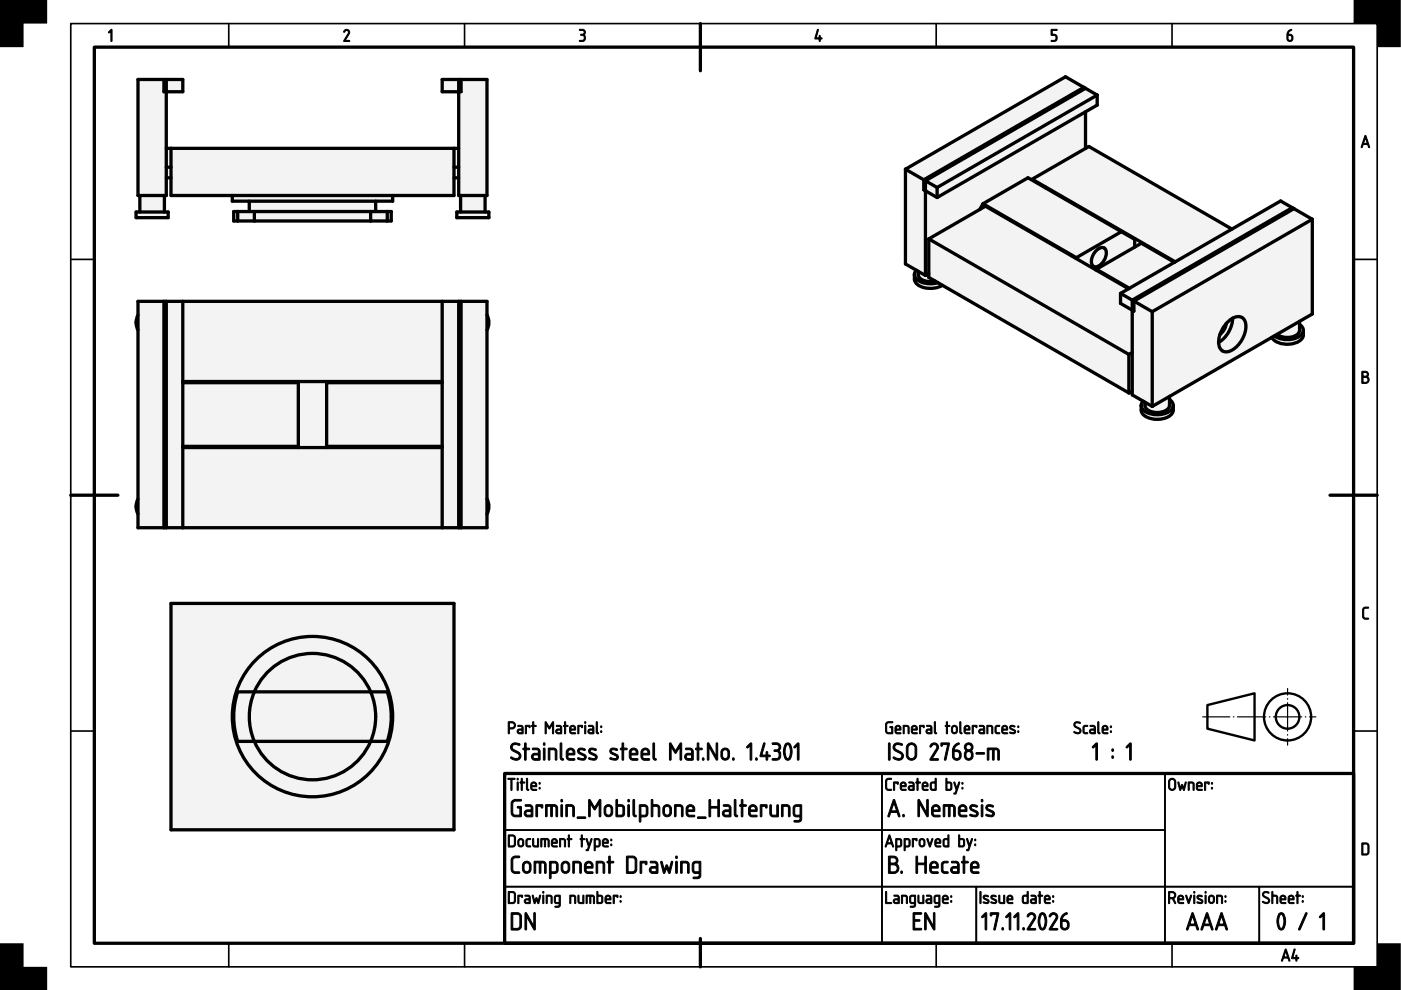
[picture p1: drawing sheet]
<svg xmlns="http://www.w3.org/2000/svg" width="297mm" height="210mm" viewBox="0 0 297 210" stroke-linecap="round" stroke-linejoin="round" font-family="sans-serif">
<path d="M20 10h267v190h-267zM148.5 5v10M15 105h10M282 105h10M107 164h180v36h-180zM148.5 199v6" fill="none" stroke="#000" stroke-width=".7"/>
<g fill="none" stroke="#000" stroke-width=".35">
<path d="M15 5h277v200h-277zM48.5 5v5M98.5 5v5M198.5 5v5M248.5 5v5M15 55h5M287 55h5M15 155h5M287 155h5M107 164h80v12h-80zM107 176h80v12h-80zM187 176h60v12h-60z"/>
<path d="M187 164h60v12h-60zM247 164h40v24h-40zM48.5 200v5M98.5 200v5M107 188h80v12h-80zM187 188h20v12h-20zM198.5 200v5M207 188h40v12h-40zM247 188h20v12h-20zM248.5 200v5M267 188h20v12h-20z"/>
</g>
<g fill="#000" stroke="#000" stroke-width=".21">
<path d="M23.5 6.3l.3 .1v2.2l-.2 .2-.1-.2v-2l-.3 .4-.2-.1zM73 6.5a.64 .64 0 0 1 .9-.2 .64 .64 0 0 1 .1 .9l-.8 1.4h.8l.1 .2h-1.2l.9-1.7a.44 .44 0 0 0-.2-.6 .44 .44 0 0 0-.6 .4l-.1-.2zM122.9 6.2a.75 .75 0 0 1 1 .2 .75 .75 0 0 1-.1 1 .82 .82 0 0 1 .2 1.1 .82 .82 0 0 1-1.2 .2l.1-.1a.76 .76 0 0 0 1-.7l-.1-.3-.7-.1v-.2a.47 .47 0 0 0 .7-.2 .47 .47 0 0 0-.2-.6l-.7-.1zM173.3 6.2l.2 .2-.5 1.6h.7l.1-.5 .1 .5 .4 .2-.4 .1-.1 .5-.1-.5-.9-.1zM222.9 6.3l1.1-.1 .1 .1-.1 .2h-.9v.8a.8 .8 0 0 1 1 .5 .8 .8 0 0 1-.6 1l-.6-.1 .6-.1a.54 .54 0 0 0 .4-.6 .54 .54 0 0 0-.5-.5h-.5zM289.1 128.9l.3-.2h.7v.2l-.7 .1-.2 .2-.1 1.5 .3 .3h.7v.3h-.8l-.4-.4v-1.6z"/>
<path d="M273.1 6.6l.6-.4 .1 .2a.79 .79 0 0 0-.6 .9 .75 .75 0 0 1 1 .8 .75 .75 0 0 1-1.2 .5l-.2-.4a1.82 1.82 0 0 1 .3-1.6zM273.1 7.5v.7a.4 .4 0 0 0 .4 .4 .4 .4 0 0 0 .4-.4l-.1-.6z"/>
<path d="M289.4 28.7l.2 .1 .8 2.3-.1 .2-.3-.7h-1l-.2 .7-.2-.1zM289.5 29.2l-.4 1.2h.8z"/>
<path d="M288.8 78.8l.6-.1a.65 .65 0 0 1 .7 .4 .65 .65 0 0 1-.2 .8 .77 .77 0 0 1 .4 .8 .77 .77 0 0 1-.7 .6h-.8zM289 80v1.1h.5a.52 .52 0 0 0 .5-.6 .52 .52 0 0 0-.5-.5zM289 79v.8h.5a.39 .39 0 0 0 .4-.4 .39 .39 0 0 0-.4-.4z"/>
<path d="M108 153.3v1h.6a.52 .52 0 0 0 .4-.6 .52 .52 0 0 0-.5-.4zM107.8 153h.1a1.18 1.18 0 0 1 1.2 .3 .78 .78 0 0 1 .1 .8 .78 .78 0 0 1-.6 .5h-.6v.8l-.2 .1zM110 154.9l-.1 .3 .2 .1h.6v-.5zM109.8 153.8h.8l.3 .5v1.3h-.8a.52 .52 0 0 1-.5-.5 .52 .52 0 0 1 .5-.5h.6v-.4l-.9-.2zM111.4 153.8l1 .1-.1 .4-.1-.3h-.6v1.5l-.1 .1-.1-.2zM113 153l.2 .1v.7l.5 .1-.5 .1v1.5l-.1 .1-.2-.1v-1.5l-.2-.1 .2-.1zM115.6 153l.2 .1 .7 1.1 .6-1.1 .3-.1v2.6l-.3-.2v-1.8l-.6 1-.7-1v1.8l-.2 .2zM118.1 154.9v.3l.1 .1h.6v-.5zM118 153.8h.8l.3 .5v1.3h-.8a.52 .52 0 0 1-.5-.5 .52 .52 0 0 1 .5-.5h.5v-.4l-.8-.2zM119.7 153l.2 .1v.7l.6 .1-.6 .1v1.5l-.1 .1-.1-.1v-1.5l-.3-.1 .3-.1zM121.1 154.2l-.1 .4h.8l-.2-.5zM121 153.9a.64 .64 0 0 1 .8 0 .64 .64 0 0 1 .1 .9h-.9l.1 .5 1 .2-.8 .1a1.06 1.06 0 0 1-.3-1.7zM122.5 153.8l1 .1-.1 .4-.1-.3h-.6v1.5l-.1 .1-.1-.2zM124 153.8l.2 .1v1.5l-.1 .2-.1-.2zM123.9 153.2a.2 .2 0 0 1 .4 0 .2 .2 0 0 1-.4 0zM125 154.9l-.1 .3 .2 .1h.6v-.5zM124.8 153.8h.8l.3 .5v1.3h-.8a.52 .52 0 0 1-.5-.5 .52 .52 0 0 1 .5-.5h.6l-.1-.4-.8-.2zM126.4 153l.3 .2v2l.2 .3-.1 .1-.3-.1-.1-.3zM127.4 155h.2v.3h-.2zM127.4 154h.2v.2h-.2z"/>
<path d="M108.5 157.8a1.41 1.41 0 0 1 1.8 .1l-.2 .1a.93 .93 0 0 0-1.5 .5l.4 .5a1.9 1.9 0 0 1 1.4 1 1.07 1.07 0 0 1-.5 1.1 1.07 1.07 0 0 1-1.3-.1l-.3-.3 .1-.2a1.19 1.19 0 0 0 1.7 0 .58 .58 0 0 0-.4-.8l-1.3-.8-.2-.5zM111.3 157.6h.2l.1 .1v.9h.5l.2 .2-.2 .2h-.5v2l-.2 .2-.2-.2v-2l-.4-.2 .4-.2zM113.1 160.2v.4l.2 .2h.9v-.7zM112.9 158.6h1.1l.5 .6v1.9l-.2 .1h-.9a.74 .74 0 0 1-.7-.8 .74 .74 0 0 1 .7-.7h.8l-.1-.5-.2-.2-1-.1zM115.2 158.7h.3l.1 .1v2.2l-.2 .2-.2-.2zM115.2 157.8a.25 .25 0 0 1 .5 0 .25 .25 0 0 1-.5 0zM116.3 158.6a1.44 1.44 0 0 1 1.8 .5v1.8l-.2 .3-.2-.3v-1.7l-.3-.2h-.8v2l-.2 .2a4 4 0 0 1-.1-2.6zM118.8 157.6h.3v.1v2.9l.4 .4a.52 .52 0 0 1-.7 0 .52 .52 0 0 1 0-.7zM120.5 159.2l-.1 .5h1.1a.58 .58 0 0 0-.2-.7 .58 .58 0 0 0-.8 .2zM120.4 158.8a.92 .92 0 0 1 1.2 0 .92 .92 0 0 1 .1 1.3h-1.3l.2 .7h1.1l.2 .2-.2 .2h-.9a.89 .89 0 0 1-.8-1.2 1.14 1.14 0 0 1 .4-1.2zM122.6 158.8a1.2 1.2 0 0 1 1.5 .1l-.2 .2-.6-.1a.34 .34 0 0 0-.4 0 .34 .34 0 0 0 0 .4l1 .5a.71 .71 0 0 1 .3 1 .71 .71 0 0 1-1 .2l-.7-.2v-.2h.2a.78 .78 0 0 0 1.2-.2l-.2-.2-.9-.5a.65 .65 0 0 1-.2-1zM125 158.8a1.2 1.2 0 0 1 1.4 .1l-.1 .2-.6-.1a.34 .34 0 0 0-.4 0 .34 .34 0 0 0-.1 .4l1 .5a.71 .71 0 0 1 .3 1 .71 .71 0 0 1-1 .2l-.7-.2v-.2h.2a.78 .78 0 0 0 1.3-.2l-.3-.2-.8-.5a.65 .65 0 0 1-.2-1zM129.5 158.8a1.2 1.2 0 0 1 1.4 .1l-.1 .2-.6-.1a.34 .34 0 0 0-.4 0 .34 .34 0 0 0-.1 .4l1 .5a.71 .71 0 0 1 .3 1 .71 .71 0 0 1-1 .2l-.7-.2v-.2h.2a.78 .78 0 0 0 1.3-.2l-.3-.2-.8-.5a.65 .65 0 0 1-.2-1zM131.9 157.6h.3v.1v.9h.6l.2 .2-.2 .2h-.6v2l-.1 .2-.2-.2v-2l-.4-.2 .4-.2zM133.9 159.2l-.1 .5h1.1a.58 .58 0 0 0-.3-.7 .58 .58 0 0 0-.7 .2zM133.7 158.8a.92 .92 0 0 1 1.3 0 .92 .92 0 0 1 .1 1.3h-1.3l.2 .7h1l.3 .2-.2 .2h-.9a.89 .89 0 0 1-.8-1.2 1.14 1.14 0 0 1 .3-1.2zM136.4 159.2l-.1 .5h1.1a.58 .58 0 0 0-.3-.7 .58 .58 0 0 0-.7 .2zM136.2 158.8a.92 .92 0 0 1 1.2 0 .92 .92 0 0 1 .2 1.3h-1.3l.1 .7h1.1l.2 .2-.2 .2h-.9a.89 .89 0 0 1-.7-1.2 1.14 1.14 0 0 1 .3-1.2zM138.5 157.6h.2l.1 .1v2.9l.4 .4a.52 .52 0 0 1-.7 0 .52 .52 0 0 1-.1-.7zM142 157.6h.3l.9 1.6 1-1.6h.3v3.5h-.3v-.1v-2.7l-1 1.4-.9-1.4v2.7l-.1 .1h-.2zM145.6 160.2l-.1 .4 .2 .2h.9v-.7zM145.4 158.6h1.1l.5 .6v1.9l-.2 .1h-1a.74 .74 0 0 1-.7-.8 .74 .74 0 0 1 .8-.7h.7v-.5l-.2-.2-1-.1zM147.9 157.6h.2l.1 .1v.9h.5l.2 .2-.2 .2h-.5v2l-.2 .2-.2-.2v-2l-.3-.2 .3-.2zM148.9 160.7h.3v.4h-.2zM150 157.6h.3l1.5 2.7v-2.6l.1-.2h.2v3.6l-.3-.1-1.5-2.6v2.6v.1h-.3zM153.4 159.1l-.2 .3v.9a.57 .57 0 0 0 .6 .5 .57 .57 0 0 0 .5-.6v-.8l-.2-.3-.3-.1zM153.2 158.8a.92 .92 0 0 1 1.5 .6 1.51 1.51 0 0 1-.3 1.6 .92 .92 0 0 1-1 .1 .92 .92 0 0 1-.6-.8l.1-1.1zM155.4 160.7h.2v.4h-.2zM159 157.6l.2-.1 .2 .2v3.3l-.2 .2-.2-.2v-2.9l-.5 .5-.2-.2zM160.2 160.7h.3v.4h-.3zM161.9 157.5h.3v.2l-.7 2.4h.9v-.5l.2-.3 .2 .3v.5h.3l.2 .2-.5 .1v.6l-.2 .2-.2-.2v-.6h-1.1l-.2-.1zM163.8 157.5a1.21 1.21 0 0 1 1.7 .9l-.3 .8a1.18 1.18 0 0 1 .2 1.6 1.18 1.18 0 0 1-1.7 .2l.2-.2a.88 .88 0 0 0 1-.1 .88 .88 0 0 0 .3-.9l-.4-.5h-.7v-.3a.67 .67 0 0 0 .9-.2 .67 .67 0 0 0-.1-.9l-1.1-.1zM166.9 157.9l-.4 1.3a2.07 2.07 0 0 0 .5 1.6 2.3 2.3 0 0 0 .5-2.2l-.2-.6zM166.6 157.6a.84 .84 0 0 1 .9 .1 .84 .84 0 0 1 .4 .8v1a2.1 2.1 0 0 1-.7 1.7h-.2a1.53 1.53 0 0 1-.9-1.7l.2-1.3zM169.1 157.6l.1-.1 .2 .2v3.3l-.2 .2-.1-.2v-2.9l-.5 .5-.3-.2z"/>
<path d="M187.9 153.2l.5-.2h.9l-.1 .3h-.9l-.3 .4v1.2l.2 .4h.9v-1l-.4-.1 .1-.2 .5 .1v1.4l-1 .1-.5-.3-.1-1.7zM190.1 154.2l-.1 .4h.8l-.2-.5zM190 153.9a.64 .64 0 0 1 .8 0 .64 .64 0 0 1 .1 .9h-.9l.1 .5 .9 .2-.7 .1a1.06 1.06 0 0 1-.3-1.7zM191.5 153.8a.88 .88 0 0 1 1.3 .5l-.2 1.3-.1-.2v-1.2l-.8-.2v1.4l-.2 .1zM193.5 154.2v.4h.7l-.2-.5zM193.4 153.9a.64 .64 0 0 1 .9 0 .64 .64 0 0 1 .1 .9h-.9l.1 .5 .9 .2-.8 .1a1.06 1.06 0 0 1-.3-1.7zM195 153.8l1 .1-.1 .4-.2-.3h-.5v1.5l-.1 .1-.2-.2zM196.6 154.9v.3l.1 .1h.6v-.5zM196.5 153.8h.8l.3 .5v1.3h-.8a.52 .52 0 0 1-.5-.5 .52 .52 0 0 1 .5-.5h.5v-.4l-.8-.2zM198.1 153l.2 .2v2l.3 .3-.1 .1-.3-.1-.1-.3zM200.7 153l.2 .1v.7l.5 .1-.5 .1v1.5l-.1 .1-.2-.1v-1.5l-.2-.1 .2-.1zM202.1 154.1l-.1 .9a.4 .4 0 0 0 .4 .3 .4 .4 0 0 0 .4-.4l-.2-.8zM202 153.9a.64 .64 0 0 1 1 .5v.6a.64 .64 0 0 1-.6 .6 .64 .64 0 0 1-.7-.7v-.7zM203.5 153l.2 .2v2l.3 .3-.1 .1-.3-.1-.1-.3zM204.7 154.2l-.1 .4h.8l-.2-.5zM204.6 153.9a.64 .64 0 0 1 .9 0 .64 .64 0 0 1 .1 .9h-1l.2 .5 .9 .2-.8 .1a1.06 1.06 0 0 1-.3-1.7zM206.2 153.8l.9 .1-.1 .4-.1-.3h-.5v1.5l-.2 .1-.1-.2zM207.8 154.9v.3l.1 .1h.6v-.5zM207.7 153.8h.8l.3 .5-.1 1.3h-.7a.52 .52 0 0 1-.5-.5 .52 .52 0 0 1 .5-.5h.5v-.4l-.8-.2zM209.3 153.8a.88 .88 0 0 1 1.2 .5l-.1 1.3-.1-.2-.1-1.2-.7-.2v1.4l-.2 .1zM211.1 153.9l.7-.1 .1 .2a.52 .52 0 0 0-.6 0 .52 .52 0 0 0-.1 .6v.6l.8 .3a.65 .65 0 0 1-.8 0 .65 .65 0 0 1-.2-.8zM212.7 154.2l-.1 .4h.8l-.2-.5zM212.6 153.9a.64 .64 0 0 1 .9 0 .64 .64 0 0 1 0 .9h-.9l.1 .5 1 .2-.8 .1a1.06 1.06 0 0 1-.3-1.7zM214.2 153.9a.61 .61 0 0 1 1 .2l-.7-.1-.2 .2 .8 .5a.52 .52 0 0 1 .1 .8 .52 .52 0 0 1-.8 0l-.3-.1 .1-.2a.45 .45 0 0 0 .5 .2 .45 .45 0 0 0 .3-.4l-.8-.5-.1-.3zM215.8 155h.2v.3h-.2zM215.8 154h.2v.2h-.2z"/>
<path d="M227.8 153.2a.99 .99 0 0 1 1.3 .1l-.1 .1a.6 .6 0 0 0-.7-.1 .6 .6 0 0 0-.4 .5l.9 .5a.73 .73 0 0 1 0 1.2 .73 .73 0 0 1-1.1-.4h.1a.61 .61 0 0 0 .7 .3 .61 .61 0 0 0 .4-.6l-1.1-.7-.1-.4zM229.7 153.9l.8-.1 .1 .2a.52 .52 0 0 0-.6 0 .52 .52 0 0 0-.1 .6v.6l.7 .3a.65 .65 0 0 1-.8 0 .65 .65 0 0 1-.2-.8zM231.3 154.9l-.1 .3 .2 .1h.6v-.5zM231.1 153.8h.9l.3 .5-.1 1.3h-.7a.52 .52 0 0 1-.5-.5 .52 .52 0 0 1 .5-.5h.5v-.4l-.9-.2zM232.8 153l.2 .2v2l.2 .3-.1 .1-.3-.1-.1-.3zM234 154.2l-.1 .4h.8l-.2-.5zM233.9 153.9a.64 .64 0 0 1 .8 0 .64 .64 0 0 1 .1 .9h-.9l.1 .5 .9 .2-.7 .1a1.06 1.06 0 0 1-.3-1.7zM235.4 155h.2v.3h-.2zM235.4 154h.2v.2h-.2z"/>
<path d="M232.3 157.6l.2-.1 .2 .2v3.3l-.2 .2-.2-.2v-2.9l-.5 .5-.2-.2zM235.8 160.3h.2v.4h-.2zM235.8 158.8h.2v.4h-.2zM239.5 157.6l.2-.1 .2 .2v3.3l-.2 .2-.2-.2v-2.9l-.5 .5-.2-.2z"/>
<path d="M107.7 165h1.4l.1 .1-.6 .2v2.2l-.2 .1-.1-.1v-2.2l-.6-.1zM109.7 165.8l.2 .1v1.5l-.1 .2-.2-.2zM109.6 165.2a.2 .2 0 0 1 .4 0 .2 .2 0 0 1-.4 0zM110.5 165l.2 .1v.7l.6 .1-.6 .1v1.5l-.1 .1-.1-.1v-1.5l-.3-.1 .3-.1zM111.6 165l.3 .2v2l.2 .3-.1 .1-.3-.1-.1-.3zM112.9 166.2l-.1 .4h.8l-.3-.5zM112.7 165.9a.64 .64 0 0 1 .9 0 .64 .64 0 0 1 .1 .9h-.9l.1 .5 .9 .2-.8 .1a1.06 1.06 0 0 1-.3-1.7zM114.3 167h.2v.3h-.2zM114.3 166h.2v.2h-.2z"/>
<path d="M108 177.3v2h.8l.3-.4-.1-1.4-.2-.2zM107.8 177h1l.5 .5v1.6l-.4 .5h-1.1zM110.2 178.1l-.2 .9a.4 .4 0 0 0 .4 .3 .4 .4 0 0 0 .4-.4l-.1-.8zM110 177.9a.64 .64 0 0 1 1.1 .5v.6a.64 .64 0 0 1-.7 .6 .64 .64 0 0 1-.6-.7v-.7zM111.6 177.9l.8-.1 .1 .2a.52 .52 0 0 0-.6 0 .52 .52 0 0 0-.1 .6v.6l.7 .3a.65 .65 0 0 1-.8 0 .65 .65 0 0 1-.2-.8zM112.9 177.8l.3 .1v1.3l.2 .1h.6v-1.4l.1-.1 .1 .1v1.7h-1a1.77 1.77 0 0 1-.3-1.8zM114.7 177.8h1.4a1.46 1.46 0 0 1 .2 1.8l-.1-.2v-1.2l-.3-.2h-.2v1.4l-.1 .2-.2-.2v-1.4h-.5v1.5l-.2 .1zM117.2 178.2v.4h.7l-.2-.5zM117.1 177.9a.64 .64 0 0 1 .9 0 .64 .64 0 0 1 .1 .9h-1l.2 .5 .9 .2-.8 .1a1.06 1.06 0 0 1-.3-1.7zM118.7 177.8a.88 .88 0 0 1 1.2 .5l-.1 1.3-.1-.2-.1-1.2-.7-.2v1.4l-.2 .1zM120.5 177l.2 .1v.7l.6 .1-.6 .1v1.5l-.1 .1-.1-.2v-1.4l-.3-.1 .3-.1zM123.3 177l.2 .1v.7l.5 .1-.5 .1v1.5l-.1 .1-.2-.2v-1.4l-.2-.1 .2-.1zM124.3 177.8l.2 .1 .4 1.2 .4-1.2 .1-.1 .1 .1-.9 2.5-.3-.1 .2-.2 .3-.6zM126.2 178v1.3h.7l.1-.2v-.9l-.2-.1zM126 177.8a.86 .86 0 0 1 1.3 .6v.2a.7 .7 0 0 1-.5 1h-.6v.7h-.2zM128 178.2v.4h.7l-.2-.5zM127.9 177.9a.64 .64 0 0 1 .9 0 .64 .64 0 0 1 .1 .9h-.9l.1 .5 .9 .2-.8 .1a1.06 1.06 0 0 1-.3-1.7zM129.5 179h.2v.3h-.2zM129.5 178h.2v.2h-.2z"/>
<path d="M108.6 169.8l.7-.3h1.2v.3h-.1l-1.4 .1-.3 .5v2l.3 .4h1.2v-1.5h-.4l-.1-.1 .1-.2h.7v2.1l-1.5 .1-.5-.5-.1-2.3zM111.6 172.2l-.1 .4 .2 .2h.9v-.7zM111.4 170.6h1.1l.5 .6v1.9l-.2 .1h-1a.74 .74 0 0 1-.7-.8 .74 .74 0 0 1 .8-.7h.7v-.5l-.2-.2-1-.1zM113.7 170.7l1.2-.1 .2 .2-.2 .5h-.1l-.1-.3h-.7v2l-.2 .2a3.9 3.9 0 0 1-.1-2.5zM115.7 170.6h1.8a.84 .84 0 0 1 .7 1.1v1.3l-.1 .2-.2-.2-.1-1.8-.2-.2h-.5v2v.1h-.3v-2.1h-.8v2v.1h-.3zM119 170.7h.2l.1 .1v2.2l-.2 .2-.2-.2zM118.9 169.8a.25 .25 0 0 1 .5 0 .25 .25 0 0 1-.5 0zM120 170.6a1.44 1.44 0 0 1 1.8 .5v1.8l-.2 .3-.2-.3v-1.7l-.3-.2h-.8v2l-.2 .2a4 4 0 0 1-.1-2.6zM122.4 173.2h1.6l.2 .2-.2 .1h-1.5zM124.8 169.6h.3l1 1.6 1-1.6h.2v3.5h-.2l-.1-.1v-2.7l-.9 1.4-.9-1.4v2.7l-.1 .1h-.3zM128.6 171.1l-.2 .3v.9a.57 .57 0 0 0 .6 .5 .57 .57 0 0 0 .6-.6l-.1-.8-.1-.3-.4-.1zM128.4 170.8a.92 .92 0 0 1 1.5 .6 1.51 1.51 0 0 1-.3 1.5 .92 .92 0 0 1-1 .2 .92 .92 0 0 1-.5-.8v-1.1zM130.9 171v1.8h1a1.91 1.91 0 0 0-.1-1.8zM130.6 169.5l.3 .2v.9h1l.5 .5v1.4l-.2 .5a1.59 1.59 0 0 1-1.4 .2l-.2-.2zM133.1 170.7h.3l.1 .1v2.2l-.2 .2-.2-.2zM133.1 169.8a.25 .25 0 0 1 .5 0 .25 .25 0 0 1-.5 0zM134.2 169.6h.3l.1 .1v2.9l.3 .4a.52 .52 0 0 1-.6 0 .52 .52 0 0 1-.1-.7zM135.9 171v1.8h.9l.2-.4v-1.2l-.2-.2zM135.6 170.7a1.38 1.38 0 0 1 1.8 .5v.2a1.71 1.71 0 0 1-.5 1.8h-1l-.1 1.1-.2-.1zM138.1 169.5h.3v1.1a1.35 1.35 0 0 1 1.3 .2l.2 .5v1.8h-.3v-.1l-.1-1.9-.4-.1h-.7v2v.1h-.3zM141.1 171.1l-.2 .3v.9a.57 .57 0 0 0 .6 .5 .57 .57 0 0 0 .5-.6v-.8l-.2-.3-.3-.1zM140.9 170.8a.92 .92 0 0 1 1.5 .6 1.51 1.51 0 0 1-.3 1.5 .92 .92 0 0 1-1 .2 .92 .92 0 0 1-.6-.8l.1-1.1zM143 170.6a1.44 1.44 0 0 1 1.8 .5v1.8l-.1 .3-.2-.3-.1-1.7-.3-.2h-.8v2l-.1 .2a4 4 0 0 1-.2-2.6zM146 171.2l-.2 .5h1.2a.58 .58 0 0 0-.3-.7 .58 .58 0 0 0-.7 .2zM145.8 170.8a.92 .92 0 0 1 1.2 0 .92 .92 0 0 1 .1 1.3h-1.3l.2 .7h1.1l.2 .2-.2 .2h-.9a.89 .89 0 0 1-.7-1.2 1.14 1.14 0 0 1 .3-1.2zM147.9 173.2h1.6l.2 .2-.2 .1h-1.5zM150.4 169.6h.2l.1 .1v1.3h1.5v-1.3v-.1h.3v3.5h-.3v-.1v-1.7h-1.5v1.7l-.1 .1h-.2zM153.6 172.2l-.1 .4 .2 .2h.9v-.7zM153.4 170.6h1.1l.5 .6v1.9l-.2 .1h-.9a.74 .74 0 0 1-.8-.8 .74 .74 0 0 1 .8-.7h.7v-.5l-.2-.2-1-.1zM155.7 169.6h.3v.1v2.9l.4 .4a.52 .52 0 0 1-.7 0 .52 .52 0 0 1 0-.7zM157.2 169.6h.3v.1v.9h.6l.2 .2-.2 .2h-.6v2l-.2 .2-.1-.2v-2l-.4-.2 .4-.2zM159.2 171.2l-.1 .5h1.1a.58 .58 0 0 0-.3-.7 .58 .58 0 0 0-.7 .2zM159 170.8a.92 .92 0 0 1 1.2 0 .92 .92 0 0 1 .2 1.3h-1.3l.1 .7h1.1l.2 .2-.2 .2h-.9a.89 .89 0 0 1-.7-1.2 1.14 1.14 0 0 1 .3-1.2zM161.2 170.7l1.2-.1 .3 .2-.2 .5h-.2v-.3h-.8v2l-.2 .2a3.9 3.9 0 0 1-.1-2.5zM163.3 170.7h.2l.1 .1v1.8l.3 .2h.8v-2l.2-.2 .1 .2v2.3l-1.1 .1a.84 .84 0 0 1-.7-1.2zM165.7 170.6a1.44 1.44 0 0 1 1.8 .5v1.8l-.2 .3-.1-.3-.1-1.7-.3-.2h-.8v2l-.1 .2a4 4 0 0 1-.2-2.6zM168.6 171.1l-.1 .3v1.2l.2 .2h.9v-1.8zM168.4 170.8l.5-.2 1 .1 .1 2.9a.79 .79 0 0 1-1.1 .7h-.5v-.3l1-.1 .2-.1v-.6a1.06 1.06 0 0 1-1.4-.6v-1.3z"/>
<path d="M188 165.2l.2-.2h.8v.2l-.8 .1-.2 .2v1.4l.2 .4h.7l.1 .3h-.8l-.4-.4-.1-1.6zM189.5 165.8l1 .1-.1 .4-.2-.3h-.5v1.5l-.1 .1-.2-.2zM191.2 166.2l-.1 .4h.8l-.2-.5zM191.1 165.9a.64 .64 0 0 1 .8 0 .64 .64 0 0 1 .1 .9h-.9l.1 .5 .9 .2-.7 .1a1.06 1.06 0 0 1-.3-1.7zM192.9 166.9l-.1 .3 .2 .1h.6v-.5zM192.7 165.8h.8l.3 .5v1.3h-.8a.52 .52 0 0 1-.5-.5 .52 .52 0 0 1 .5-.5h.6v-.4l-.9-.2zM194.4 165l.3 .1v.7l.5 .1-.5 .1v1.5l-.2 .1-.1-.1v-1.5l-.2-.1 .2-.1zM195.8 166.2l-.1 .4h.8l-.2-.5zM195.7 165.9a.64 .64 0 0 1 .9 0 .64 .64 0 0 1 .1 .9h-1l.2 .5 .9 .2-.8 .1a1.06 1.06 0 0 1-.3-1.7zM197.6 166.1l-.1 .3v.8l.8 .1v-1.3zM197.3 166l.3-.2h.7v-.7l.2-.1v2.6h-.9l-.3-.3zM200.8 166v1.3h.5a.91 .91 0 0 0 .2-1.2zM200.6 165l.2 .1v.7h.7l.3 .3v1l-.3 .5-1-.1zM202.2 165.8l.3 .1 .3 1.2 .5-1.2 .1-.1 .1 .1-.9 2.5-.4-.1 .3-.2 .2-.6zM204 167h.1l.1 .3h-.2zM204 166h.2v.2h-.2z"/>
<path d="M188.5 177l.2 .1 .8 2.3-.2 .2-.3-.7h-.9l-.2 .7-.2-.1zM188.6 177.5l-.4 1.2h.8zM190.2 178v1.3h.6l.1-.2v-.9l-.1-.1zM189.9 177.8a.86 .86 0 0 1 1.3 .6v.2a.7 .7 0 0 1-.5 1h-.5l-.1 .7h-.2zM191.9 178v1.3h.7l.1-.2v-.9l-.1-.1zM191.7 177.8a.86 .86 0 0 1 1.3 .6v.2a.7 .7 0 0 1-.5 1h-.6v.7h-.2zM193.5 177.8l.9 .1-.1 .4-.1-.3h-.5v1.5l-.2 .1-.1-.2zM195.2 178.1l-.1 .9a.4 .4 0 0 0 .4 .3 .4 .4 0 0 0 .4-.4l-.1-.8zM195.1 177.9a.64 .64 0 0 1 1 .5v.6a.64 .64 0 0 1-.6 .6 .64 .64 0 0 1-.7-.7l.1-.7zM196.6 177.8l.2 .1 .4 1.2 .4-1.2h.2l-.6 1.7zM198.5 178.2v.4h.7l-.2-.5zM198.4 177.9a.64 .64 0 0 1 .9 0 .64 .64 0 0 1 .1 .9h-1l.2 .5 .9 .2-.8 .1a1.06 1.06 0 0 1-.3-1.7zM200.3 178.1l-.1 .3v.8l.8 .1v-1.3zM200 178l.3-.2h.7v-.7l.2-.1v2.6h-.9l-.3-.3zM203.5 178v1.3h.5a.91 .91 0 0 0 .2-1.2zM203.3 177l.2 .1v.7h.7l.3 .3v1l-.3 .5-1-.1zM205 177.8l.2 .1 .4 1.2 .4-1.2 .1-.1 .1 .1-.9 2.5-.4-.1 .3-.2 .2-.6zM206.7 179h.2v.3h-.2zM206.7 178h.2v.2h-.2z"/>
<path d="M188.4 157.6h.3v.1v3.3l-.2 .2-.1-.2zM189.6 157.8a1.41 1.41 0 0 1 1.8 .1l-.2 .1a.93 .93 0 0 0-1.5 .5l.4 .5a1.9 1.9 0 0 1 1.4 1 1.07 1.07 0 0 1-.5 1.1 1.07 1.07 0 0 1-1.3-.1l-.3-.3 .1-.2a1.19 1.19 0 0 0 1.7 0 .58 .58 0 0 0-.4-.8l-1.3-.8-.2-.5zM192.8 158l-.3 .6v1.6a.75 .75 0 0 0 .8 .6 .75 .75 0 0 0 .7-.7v-1.5a.75 .75 0 0 0-.4-.7 .75 .75 0 0 0-.8 .1zM192.5 157.8a1.1 1.1 0 0 1 1.2-.2 1.1 1.1 0 0 1 .7 1v1.5a1.1 1.1 0 0 1-1.1 1.1 1.1 1.1 0 0 1-1.1-1.1v-1.8zM197.4 157.8a.92 .92 0 0 1 1.3-.1 .92 .92 0 0 1 .1 1.2l-1.2 2h1.2h.1v.3h-1.7v-.3l1.3-2.1a.6 .6 0 0 0-.3-.9 .6 .6 0 0 0-.8 .5l-.3-.2zM199.5 157.5h1.6l.2 .2-.7 3.3-.2 .2-.2-.2 .7-3.1h-1.1l-.2 .3-.1-.2zM202.4 158l.8-.5 .2 .2a1.88 1.88 0 0 0-1.1 1.3 1.12 1.12 0 0 1 1.5 .9 1.12 1.12 0 0 1-1.2 1.3l-.5-.4-.2-.4a2.92 2.92 0 0 1 .3-2.1zM202.3 159.3v1a.57 .57 0 0 0 .6 .6 .57 .57 0 0 0 .5-.6l-.1-.8-.3-.1zM205 159.5a.8 .8 0 0 0 .4 1.3 .71 .71 0 0 0 .6-.9 .71 .71 0 0 0-1-.4zM204.8 158.4a.6 .6 0 0 0 1.2 0 .6 .6 0 0 0-1.2 0zM204.8 157.7a.93 .93 0 0 1 1.3 .1 .93 .93 0 0 1-.2 1.4 1.07 1.07 0 0 1 .4 1.4 1.07 1.07 0 0 1-1.5 .4l-.3-.7a1.15 1.15 0 0 1 .3-1.1 .92 .92 0 0 1 0-1.5zM207 159.6h1.6l.2 .1-.2 .2h-1.5h-.1zM209.4 158.6h1.7a.84 .84 0 0 1 .8 1.1v1.3l-.2 .2-.2-.2v-1.8l-.2-.2h-.5v2l-.1 .1h-.2l-.1-2.1h-.7v2l-.1 .1h-.2z"/>
<path d="M189.4 169.5l.3 .1 1.1 3.3-.2 .3-.4-.9h-1.3l-.4 .9-.3-.2zM189.5 170.2l-.5 1.7h1.1zM191.4 172.7h.3v.4h-.3zM194.7 169.5l.3 .1 1.5 2.7v-2.6v-.2h.3v3.6l-.3-.1-1.5-2.6v2.6l-.1 .1h-.2zM198 171.2l-.1 .5h1.1a.58 .58 0 0 0-.3-.7 .58 .58 0 0 0-.7 .2zM197.8 170.8a.92 .92 0 0 1 1.2 0 .92 .92 0 0 1 .2 1.3h-1.3l.1 .7h1.1l.2 .2-.2 .2h-.9a.89 .89 0 0 1-.7-1.2 1.14 1.14 0 0 1 .3-1.2zM200 170.6h1.8a.84 .84 0 0 1 .7 1.1v1.3l-.1 .2-.2-.2v-1.8l-.2-.2h-.6v2v.1h-.3v-2.1h-.8v2v.1h-.3zM203.7 171.2l-.2 .5h1.2a.58 .58 0 0 0-.3-.7 .58 .58 0 0 0-.7 .2zM203.5 170.8a.92 .92 0 0 1 1.2 0 .92 .92 0 0 1 .2 1.3h-1.4l.2 .7h1.1l.2 .2-.2 .2h-.9a.89 .89 0 0 1-.7-1.2 1.14 1.14 0 0 1 .3-1.2zM205.8 170.8a1.2 1.2 0 0 1 1.4 .1l-.1 .2-.6-.1a.34 .34 0 0 0-.4 0 .34 .34 0 0 0-.1 .4l1 .5a.71 .71 0 0 1 .3 1 .71 .71 0 0 1-1 .2l-.7-.2v-.2h.2a.78 .78 0 0 0 1.3-.2l-.3-.2-.8-.5a.65 .65 0 0 1-.2-1zM208.1 170.7h.3v.1v2.2l-.2 .2-.2-.2zM208 169.8a.25 .25 0 0 1 .5 0 .25 .25 0 0 1-.5 0zM209.2 170.8a1.2 1.2 0 0 1 1.5 .1l-.2 .2-.6-.1a.34 .34 0 0 0-.4 0 .34 .34 0 0 0-.1 .4l1 .5a.71 .71 0 0 1 .3 1 .71 .71 0 0 1-1 .2l-.7-.2v-.2h.3a.78 .78 0 0 0 1.2-.2l-.2-.2-.9-.5a.65 .65 0 0 1-.2-1z"/>
<path d="M248.2 165.4l-.2 .4v1.1a.52 .52 0 0 0 .5 .4 .52 .52 0 0 0 .5-.5v-1.3l-.5-.2zM248 165.2a.77 .77 0 0 1 .8-.1 .77 .77 0 0 1 .5 .7v1a.77 .77 0 0 1-.8 .8 .77 .77 0 0 1-.8-.7l.1-1.3zM249.8 165.8l.2 .1 .3 1.1 .3-.7 .4 .7 .3-1.1 .2-.1-.4 1.8-.2-.1-.3-.7-.2 .7-.2 .1zM251.9 165.8a.88 .88 0 0 1 1.3 .5l-.1 1.3-.2-.2v-1.2l-.7-.2v1.4l-.3 .1zM254 166.2l-.1 .4h.8l-.2-.5zM253.9 165.9a.64 .64 0 0 1 .8 0 .64 .64 0 0 1 .1 .9h-.9l.1 .5 .9 .2-.8 .1a1.06 1.06 0 0 1-.2-1.7zM255.4 165.8l1 .1-.1 .4-.1-.3h-.6v1.5l-.1 .1-.1-.2zM256.9 167h.2v.3h-.2zM256.9 166h.2v.2h-.2z"/>
<path d="M108 189.3v2h.8l.3-.4-.1-1.4-.2-.2zM107.8 189h1l.5 .5v1.6l-.4 .5h-1.1zM109.8 189.8l1 .1-.1 .4-.1-.3h-.6v1.5l-.1 .1-.1-.2zM111.5 190.9l-.1 .3 .2 .1h.6v-.5zM111.3 189.8h.8l.3 .5v1.2l-.8 .1a.52 .52 0 0 1-.4-.5 .52 .52 0 0 1 .5-.5h.5v-.4l-.9-.2zM112.9 189.8l.2 .1 .3 1.1 .3-.7 .4 .7 .3-1.1 .2-.1-.4 1.8-.2-.1-.3-.7-.2 .7-.2 .1zM115.1 189.8l.2 .1v1.5l-.1 .2-.1-.2zM115.1 189.2a.17 .17 0 0 1 .3 0 .17 .17 0 0 1-.3 0zM115.8 189.8a.88 .88 0 0 1 1.3 .5l-.1 1.3-.2-.2v-1.2l-.8-.2v1.4l-.2 .1zM117.9 190.1l-.1 1.1 .1 .1h.7v-1.3zM117.7 189.9l1-.1a4 4 0 0 1 .1 2.3 .87 .87 0 0 1-1.2 .2l.8-.2 .1-.5a.73 .73 0 0 1-.8-.1 .73 .73 0 0 1-.2-.8zM120.8 189.8a.88 .88 0 0 1 1.3 .5l-.1 1.3-.2-.2v-1.2l-.8-.2v1.4l-.2 .1zM122.6 189.8l.2 .1v1.3l.2 .1h.6v-1.4l.1-.1 .1 .1v1.7h-1a1.77 1.77 0 0 1-.2-1.8zM124.3 189.8h1.4a1.46 1.46 0 0 1 .2 1.8l-.1-.2v-1.2l-.3-.2h-.2v1.4l-.1 .2-.2-.2v-1.4h-.5v1.5l-.2 .1zM126.8 190v1.3h.5a.91 .91 0 0 0 .2-1.2zM126.6 189l.2 .1v.7h.7l.3 .3v1l-.3 .5-1-.1zM128.6 190.2l-.1 .4h.8l-.2-.5zM128.5 189.9a.64 .64 0 0 1 .8 0 .64 .64 0 0 1 .1 .9h-.9l.1 .5 1 .2-.8 .1a1.06 1.06 0 0 1-.3-1.7zM130 189.8l1 .1-.1 .4-.1-.3h-.6v1.5l-.1 .1-.1-.2zM131.5 191h.2v.3h-.2zM131.5 189.9l.2 .1v.2h-.2z"/>
<path d="M108.7 193.9v2.9h1.2l.3-.5v-2.1l-.4-.3zM108.4 193.6l1.5-.1 .6 .7v2.4l-.6 .6-1.5-.1zM111.3 193.5l.4 .1 1.5 2.7v-2.6v-.2h.3v3.6l-.3-.1-1.5-2.6v2.6l-.1 .1h-.3z"/>
<path d="M108.7 181.7a1.46 1.46 0 0 1 1.5 0l-.2 .2h-1l-.3 .5 .1 2.2 .4 .2 1 .1-.2 .3h-1l-.5-.5-.1-2.3zM111.3 183.1l-.2 .3v.9a.57 .57 0 0 0 .6 .5 .57 .57 0 0 0 .5-.6v-.8l-.1-.3-.4-.2zM111.1 182.8a.92 .92 0 0 1 1.5 .6 1.51 1.51 0 0 1-.3 1.5 .92 .92 0 0 1-1 .2 .92 .92 0 0 1-.5-.8v-1.1zM113.3 182.6h1.7a.84 .84 0 0 1 .8 1.1v1.3l-.2 .2-.2-.2v-1.8l-.2-.2h-.5v2v.1h-.3l-.1-2.1h-.7v2l-.1 .1h-.2zM116.8 183v1.8h1l.2-.4-.1-1.2-.1-.2zM116.5 182.7a1.38 1.38 0 0 1 1.8 .5v.2a1.71 1.71 0 0 1-.5 1.8h-1v1.1l-.3-.1zM119.5 183.1l-.2 .3v.9a.57 .57 0 0 0 .6 .5 .57 .57 0 0 0 .6-.6l-.1-.8-.1-.3-.4-.2zM119.3 182.8a.92 .92 0 0 1 1.5 .6 1.51 1.51 0 0 1-.3 1.5 .92 .92 0 0 1-1 .2 .92 .92 0 0 1-.5-.8v-1.1zM121.5 182.6a1.44 1.44 0 0 1 1.7 .5l.1 1.8-.2 .3-.2-.3v-1.7l-.3-.2h-.8v2l-.2 .2a4 4 0 0 1-.1-2.6zM124.4 183.2l-.1 .5h1.1a.58 .58 0 0 0-.3-.7 .58 .58 0 0 0-.7 .2zM124.2 182.8a.92 .92 0 0 1 1.3 0 .92 .92 0 0 1 .1 1.3h-1.3l.1 .7h1.1l.2 .2-.2 .2h-.9a.89 .89 0 0 1-.7-1.2 1.14 1.14 0 0 1 .3-1.2zM126.4 182.6a1.44 1.44 0 0 1 1.8 .5v1.8l-.2 .3-.1-.3-.1-1.7-.3-.2h-.8v2l-.1 .2a4 4 0 0 1-.2-2.6zM129.1 181.6h.3v.1v.9h.6l.1 .2-.1 .2h-.6v2l-.2 .2-.2-.2v-2l-.3-.2 .3-.2zM133.2 181.9v2.9h1.2l.3-.5-.1-2.1-.4-.3zM132.9 181.6l1.5-.1 .6 .7v2.4l-.6 .6-1.6-.1zM135.8 182.7l1.2-.1 .2 .2-.2 .5h-.1l-.1-.3h-.7v2l-.2 .2a3.9 3.9 0 0 1-.1-2.5zM138.1 184.2v.4l.2 .2h.8v-.7zM137.9 182.6h1.1l.5 .6v1.9l-.2 .1h-.9a.74 .74 0 0 1-.7-.8 .74 .74 0 0 1 .7-.7h.7v-.5l-.2-.2-1-.1zM140.1 182.7l.3 .1 .4 1.6 .6-1 .5 1 .4-1.6 .3-.1-.6 2.5-.3-.2-.3-1-.4 1-.3 .2zM143.3 182.7h.3v.1v2.2l-.2 .2-.2-.2zM143.2 181.8a.25 .25 0 0 1 .5 0 .25 .25 0 0 1-.5 0zM144.3 182.6a1.44 1.44 0 0 1 1.8 .5v1.8l-.1 .3-.2-.3-.1-1.7-.3-.2h-.8v2l-.1 .2a4 4 0 0 1-.2-2.6zM147.2 183.1l-.1 .3v1.2l.2 .2h.9v-1.8zM147 182.8l.5-.2 1 .1 .1 2.9a.79 .79 0 0 1-1 .7h-.6v-.3l1-.1 .2-.1v-.6a1.06 1.06 0 0 1-1.4-.6v-1.3z"/>
<path d="M187.8 189l.2 .1v2.2h.9l.1 .3h-1.2zM189.7 190.9v.3l.1 .1h.6v-.5zM189.6 189.8h.8l.3 .5-.1 1.2-.7 .1a.52 .52 0 0 1-.5-.5 .52 .52 0 0 1 .5-.5h.5v-.4l-.8-.2zM191.2 189.8a.88 .88 0 0 1 1.2 .5l-.1 1.3-.1-.2-.1-1.2-.7-.2v1.4l-.2 .1zM193.2 190.1l-.1 1.1 .2 .1h.6v-1.3zM193 189.9l1-.1a4 4 0 0 1 .1 2.3 .87 .87 0 0 1-1.1 .2l.7-.2 .2-.5a.73 .73 0 0 1-.8-.1 .73 .73 0 0 1-.3-.8zM194.6 189.8l.3 .1v1.3l.2 .1h.5v-1.4l.2-.1 .1 .1v1.7h-1a1.77 1.77 0 0 1-.3-1.8zM196.6 190.9v.3l.1 .1h.6v-.5zM196.5 189.8h.8l.3 .5-.1 1.2-.7 .1a.52 .52 0 0 1-.5-.5 .52 .52 0 0 1 .5-.5h.5v-.4l-.8-.2zM198.4 190.1l-.1 1.1 .1 .1h.7v-1.3zM198.2 189.9l1-.1a4 4 0 0 1 .1 2.3 .87 .87 0 0 1-1.2 .2l.8-.2 .1-.5a.73 .73 0 0 1-.8-.1 .73 .73 0 0 1-.2-.8zM200.1 190.2l-.1 .4h.8l-.2-.5zM200 189.9a.64 .64 0 0 1 .9 0 .64 .64 0 0 1 0 .9h-.9l.1 .5 1 .2-.8 .1a1.06 1.06 0 0 1-.3-1.7zM201.6 191h.2v.3h-.2zM201.6 189.9l.2 .1v.2h-.2z"/>
<path d="M188.4 181.6l.9-.1a.93 .93 0 0 1 1 .6 .93 .93 0 0 1-.2 1 1.11 1.11 0 0 1 .5 1.2 1.11 1.11 0 0 1-1 .9l-1.2-.1zM188.7 183.4v1.5h.8a.74 .74 0 0 0 .7-.8 .74 .74 0 0 0-.7-.7zM188.7 181.9v1.1h.8a.56 .56 0 0 0 .5-.6 .56 .56 0 0 0-.5-.5zM191 184.7h.3v.4h-.3zM194.2 181.6h.3l.1 .1v1.3h1.5v-1.3v-.1h.3v3.5h-.3v-.1v-1.7h-1.5v1.7l-.1 .1h-.3zM197.6 183.2l-.1 .5h1.1a.58 .58 0 0 0-.3-.7 .58 .58 0 0 0-.7 .2zM197.4 182.8a.92 .92 0 0 1 1.2 0 .92 .92 0 0 1 .2 1.3h-1.3l.1 .7h1.1l.2 .2-.2 .2h-.9a.89 .89 0 0 1-.7-1.2 1.14 1.14 0 0 1 .3-1.2zM199.8 182.8a1.11 1.11 0 0 1 1.2 0v.1a.86 .86 0 0 0-1.1 .5l.1 1.2 .1 .2 .9 .1v.1a.96 .96 0 0 1-1.2 0 .96 .96 0 0 1-.2-1.2v-.7zM202 184.2l-.1 .4 .2 .2h.9v-.7zM201.8 182.6h1.1l.5 .6v1.9l-.2 .1h-1a.74 .74 0 0 1-.7-.8 .74 .74 0 0 1 .7-.7h.8v-.5l-.2-.2-1-.1zM204.3 181.6h.2l.1 .1v.9h.5l.2 .2-.2 .2h-.5v2l-.2 .2-.2-.2v-2l-.4-.2 .4-.2zM206.2 183.2l-.1 .5h1.1a.58 .58 0 0 0-.2-.7 .58 .58 0 0 0-.8 .2zM206.1 182.8a.92 .92 0 0 1 1.2 0 .92 .92 0 0 1 .1 1.3h-1.3l.2 .7h1.1l.2 .2-.2 .2h-.9a.89 .89 0 0 1-.8-1.2 1.14 1.14 0 0 1 .4-1.2z"/>
<path d="M193.6 193.5h1.8v.3h-.2h-1.3v1.2h1l.2 .2-.2 .1h-1v1.5h1.3l.2 .3h-1.8zM196.1 193.5l.3 .1 1.5 2.7v-2.6v-.2h.3v3.6l-.3-.1-1.5-2.6v2.6l-.1 .1h-.2z"/>
<path d="M207.8 189.1l.2 .1v2.2l-.1 .2-.2-.2zM208.6 189.9a.61 .61 0 0 1 1 .2l-.7-.1-.2 .2 .7 .5a.52 .52 0 0 1 .2 .8 .52 .52 0 0 1-.8 0l-.3-.1 .1-.2a.45 .45 0 0 0 .5 .2 .45 .45 0 0 0 .3-.4l-.8-.5-.2-.3zM210.2 189.9a.61 .61 0 0 1 1 .2l-.6-.1-.3 .2 .8 .5a.52 .52 0 0 1 .1 .8 .52 .52 0 0 1-.8 0l-.3-.1 .1-.2a.45 .45 0 0 0 .5 .2 .45 .45 0 0 0 .4-.4l-.9-.5-.1-.3zM211.8 189.8l.2 .1v1.3l.2 .1h.6v-1.4l.1-.1 .1 .1v1.7h-1a1.77 1.77 0 0 1-.2-1.8zM213.8 190.2l-.1 .4h.8l-.2-.5zM213.7 189.9a.64 .64 0 0 1 .9 0 .64 .64 0 0 1 0 .9h-.9l.1 .5 1 .2-.8 .1a1.06 1.06 0 0 1-.3-1.7zM217.1 190.1l-.1 .3v.8l.8 .1v-1.3zM216.8 190l.3-.2h.7v-.7l.2-.1v2.6h-.9l-.3-.3zM218.8 190.9l-.1 .3 .2 .1h.6v-.5zM218.6 189.8h.8l.3 .5v1.2l-.8 .1a.52 .52 0 0 1-.5-.5 .52 .52 0 0 1 .5-.5h.6v-.4l-.9-.2zM220.3 189l.3 .1v.7l.5 .1-.5 .1v1.5l-.2 .1-.1-.2v-1.4l-.2-.1 .2-.1zM221.7 190.2l-.1 .4h.8l-.2-.5zM221.6 189.9a.64 .64 0 0 1 .9 0 .64 .64 0 0 1 .1 .9h-1l.2 .5 .9 .2-.8 .1a1.06 1.06 0 0 1-.3-1.7zM223.2 191h.2v.3h-.2zM223.2 189.9l.2 .1v.2h-.2z"/>
<path d="M208.9 193.6l.1-.1 .2 .2v3.3l-.2 .2-.1-.2v-2.9l-.5 .5-.3-.2zM210 193.5h1.6l.2 .2-.8 3.3-.1 .2-.2-.2 .7-3.1h-1.1l-.2 .3-.2-.2zM212.5 196.7h.2v.4h-.2zM214 193.6l.1-.1 .2 .2v3.3l-.2 .2-.1-.2v-2.9l-.5 .5-.3-.2zM215.7 193.6l.1-.1 .2 .2v3.3l-.2 .2-.1-.2v-2.9l-.5 .5-.3-.2zM216.9 196.7h.3v.4h-.3zM218 193.8a.92 .92 0 0 1 1.3-.1 .92 .92 0 0 1 .1 1.2l-1.1 2h1.1h.2v.3h-1.8v-.3l1.3-2.1a.6 .6 0 0 0-.2-.9 .6 .6 0 0 0-.9 .5l-.2-.2zM220.9 193.9l-.4 1.3a2.07 2.07 0 0 0 .5 1.6 2.3 2.3 0 0 0 .5-2.2l-.2-.6zM220.6 193.6a.84 .84 0 0 1 .9 .1 .84 .84 0 0 1 .4 .8v1a2.1 2.1 0 0 1-.7 1.7h-.2a1.53 1.53 0 0 1-.9-1.7l.2-1.3zM222.7 193.8a.92 .92 0 0 1 1.2-.1 .92 .92 0 0 1 .2 1.2l-1.2 2h1.2h.1v.3h-1.7v-.3l1.3-2.1a.6 .6 0 0 0-.3-.9 .6 .6 0 0 0-.8 .5l-.3-.2zM225.3 194l.7-.5 .3 .2a1.88 1.88 0 0 0-1.1 1.3 1.12 1.12 0 0 1 1.5 .9 1.12 1.12 0 0 1-1.2 1.3l-.5-.4-.2-.4a2.92 2.92 0 0 1 .3-2.1zM225.2 195.3v1a.57 .57 0 0 0 .6 .5 .57 .57 0 0 0 .5-.5l-.1-.8-.3-.1z"/>
<path d="M248 189.3v1a.65 .65 0 0 0 .8-.1 .65 .65 0 0 0 .1-.8zM247.8 189.1l.1-.1a1.2 1.2 0 0 1 1.2 .3 .78 .78 0 0 1-.3 1.2l.5 1.1-.2-.1-.5-.9h-.6v.9l-.2 .1zM250 190.2l-.1 .4h.8l-.2-.5zM249.9 189.9a.64 .64 0 0 1 .9 0 .64 .64 0 0 1 .1 .9h-1l.2 .5 .9 .2-.8 .1a1.06 1.06 0 0 1-.3-1.7zM251.4 189.8l.2 .1 .4 1.2 .4-1.2h.3l-.7 1.7zM253.1 189.8l.2 .1v1.5l-.1 .2-.1-.2zM253.1 189.2a.17 .17 0 0 1 .3 0 .17 .17 0 0 1-.3 0zM253.9 189.9a.61 .61 0 0 1 1 .2l-.6-.1-.3 .2 .8 .5a.52 .52 0 0 1 .1 .8 .52 .52 0 0 1-.8 0l-.3-.1 .1-.2a.45 .45 0 0 0 .5 .2 .45 .45 0 0 0 .4-.4l-.9-.5-.1-.3zM255.5 189.8l.2 .1v1.5l-.1 .2-.1-.2zM255.5 189.2a.17 .17 0 0 1 .3 0 .17 .17 0 0 1-.3 0zM256.6 190.1l-.1 .9a.4 .4 0 0 0 .4 .3 .4 .4 0 0 0 .3-.4l-.1-.8zM256.4 189.9a.64 .64 0 0 1 1.1 .5v.6a.64 .64 0 0 1-.7 .6 .64 .64 0 0 1-.6-.7v-.7zM258 189.8a.88 .88 0 0 1 1.2 .5l-.1 1.3-.1-.2-.1-1.2-.7-.2v1.4l-.2 .1zM259.7 191h.2v.3h-.2zM259.7 189.9l.2 .1v.2h-.2z"/>
<path d="M252.7 193.5l.3 .1 1.1 3.3-.2 .3-.4-.9h-1.3l-.4 .9-.3-.2zM252.8 194.2l-.5 1.7h1.1zM255.8 193.5l.3 .1 1.1 3.3-.2 .3-.4-.9h-1.4l-.3 .9-.3-.2zM255.9 194.2l-.6 1.7h1.2zM258.9 193.5l.3 .1 1 3.3-.1 .3-.4-.9h-1.4l-.3 .9-.3-.2zM259 194.2l-.6 1.7h1.1z"/>
<path d="M267.8 189.2a.99 .99 0 0 1 1.3 .1l-.1 .1a.6 .6 0 0 0-.7-.1 .6 .6 0 0 0-.4 .5l.9 .5a.73 .73 0 0 1 0 1.2 .73 .73 0 0 1-1.1-.4h.1a.61 .61 0 0 0 .7 .3 .61 .61 0 0 0 .4-.6l-1.1-.7-.1-.4zM269.7 189h.2v.8h.7l.3 .3v1.4l-.2-.1-.1-1.2-.2-.2h-.5v1.4l-.2 .1zM271.7 190.2l-.1 .4h.8l-.2-.5zM271.6 189.9a.64 .64 0 0 1 .8 0 .64 .64 0 0 1 .1 .9h-.9l.1 .5 1 .2-.8 .1a1.06 1.06 0 0 1-.3-1.7zM273.4 190.2v.4h.7l-.2-.5zM273.3 189.9a.64 .64 0 0 1 .9 0 .64 .64 0 0 1 .1 .9h-1l.2 .5 .9 .2-.8 .1a1.06 1.06 0 0 1-.3-1.7zM275 189l.2 .1v.7l.5 .1-.5 .1v1.5l-.1 .1-.1-.2v-1.4l-.3-.1 .3-.1zM276.1 191h.2v.3h-.2zM276.1 189.9l.2 .1v.2h-.2z"/>
<path d="M271.5 193.9l-.4 1.3a2.07 2.07 0 0 0 .5 1.6 2.3 2.3 0 0 0 .5-2.2l-.2-.6zM271.2 193.6a.84 .84 0 0 1 1 .1 .84 .84 0 0 1 .3 .8l.1 1a2.1 2.1 0 0 1-.7 1.7h-.3a1.53 1.53 0 0 1-.9-1.7l.2-1.3zM276.9 193.5h.2v.3l-1.4 3.2-.3 .2v-.3zM280.5 193.6l.2-.1 .1 .2v3.3l-.1 .2-.2-.2v-2.9l-.5 .5-.3-.2z"/>
<path d="M289 179v2h.8l.2-.4v-1.4l-.2-.2zM288.8 178.7h1l.4 .5v1.6l-.4 .5h-1.1z"/>
<path d="M272.5 201.2l.2 .1 .8 2.3-.1 .2-.3-.7h-1l-.2 .7-.2-.1zM272.6 201.7l-.4 1.2h.8zM274.4 201.2l.2 .2-.5 1.6h.6l.2-.5 .1 .5 .4 .2-.4 .1-.1 .5-.2-.5-.9-.1z"/>
</g>
<path d="M0 0h10v5h-5v5h-5zM287 0h10v10h-5v-5h-5zM0 200h5v5h5v5h-10zM292 200h5v10h-10v-5h5z" fill="#000"/>
<g fill="none" stroke="#000" stroke-width=".5">
<path d="M256 149.5l10-2.5v10l-10-2.5z"/>
<circle cx="273" cy="152" r="5"/>
<circle cx="273" cy="152" r="2.5"/>
</g>
<path d="M255 152h24" fill="none" stroke="#000" stroke-width=".25" stroke-dasharray="6 .7 .1 .7" stroke-dashoffset=".2"/>
<path d="M273 158v-12" fill="none" stroke="#000" stroke-width=".25" stroke-dasharray="6 .7 .1 .7" stroke-dashoffset="4.6"/>
<g fill="#f1f3f5">
<path d="M29.3 63.9h74v2.9a3.4 3.4 0 0 1 0 3.2v35.8a3.4 3.4 0 0 1 0 3.2v2.9h-74v-2.9a3.4 3.4 0 0 1 0-3.2v-35.8a3.4 3.4 0 0 1 0-3.2z" fill-rule="evenodd"/>
<path d="M38.8 94.9h55v17h-55z" fill-rule="evenodd"/>
<path d="M38.8 63.9h55v17h-55z" fill-rule="evenodd"/>
<path d="M69.3 81.1h24.5v13.5h-24.5z" fill-rule="evenodd"/>
<path d="M38.8 81.1h24.5v13.5h-24.5z" fill-rule="evenodd"/>
<path d="M97.8 63.9h5.5v48h-5.5z" fill-rule="evenodd"/>
<path d="M29.3 63.9h5.5v48h-5.5z" fill-rule="evenodd"/>
<path d="M93.8 63.9h3.5v48h-3.5z" fill-rule="evenodd"/>
<path d="M35.3 63.9h3.5v48h-3.5z" fill-rule="evenodd"/>
<path d="M63.3 80.9h6v14h-6z" fill-rule="evenodd"/>
<path d="M97.3 63.9h.5v48h-.5z" fill-rule="evenodd"/>
<path d="M34.8 63.9h.5v48h-.5z" fill-rule="evenodd"/>
</g>
<path d="M38.8 94.8h24.5M38.8 81h24.5M69.3 94.8h24.5M69.3 81h24.5" fill="none" stroke="#f1f3f5" stroke-width=".25"/>
<g fill="#f1f3f5">
<path d="M29.3 105.8v3.2a3.4 3.4 0 0 1 0-3.2z" fill-rule="evenodd"/>
<path d="M29.3 66.8v3.2a3.4 3.4 0 0 1 0-3.2z" fill-rule="evenodd"/>
<path d="M103.3 105.8a3.4 3.4 0 0 1 0 3.2z" fill-rule="evenodd"/>
<path d="M103.3 66.8a3.4 3.4 0 0 1 0 3.2z" fill-rule="evenodd"/>
</g>
<g fill="none" stroke="#000" stroke-width=".7">
<path d="M29.3 66.8a3.4 3.4 0 0 0 0 3.2M29.3 63.9h74v48h-74zM34.8 63.9v48M35.3 63.9v48M38.8 63.9v48M93.8 63.9v48M97.3 63.9v48M97.8 63.9v48M103.3 66.8a3.4 3.4 0 0 1 0 3.2M38.8 94.9h55M38.8 80.9h55M38.8 81.1h24.5"/>
<path d="M38.8 94.6h24.5M63.3 80.9v14M69.3 81.1h24.5M69.3 94.6h24.5M69.3 80.9v14M29.3 105.8a3.4 3.4 0 0 0 0 3.2M103.3 105.8a3.4 3.4 0 0 1 0 3.2"/>
</g>
<g fill="#f1f3f5">
<path d="M36.3 127.9h60v48h-60z" fill-rule="evenodd"/>
<path d="M50.4 146.7h3.5a13.4 13.4 0 0 1 12.4-8.2 13.4 13.4 0 0 1 12.3 8.2h3.5a16.7 16.7 0 0 1 0 10.5h-3.5a13.4 13.4 0 0 1-12.3 8.1 13.4 13.4 0 0 1-12.4-8.1h-3.5a16.7 16.7 0 0 1 0-10.5z" fill-rule="evenodd"/>
<path d="M53.9 146.7h24.7a13.4 13.4 0 0 1 0 10.5h-24.7a13.4 13.4 0 0 1 0-10.5z" fill-rule="evenodd"/>
<path d="M56.6 142.7a13.4 13.4 0 0 1 22 4h-24.7a13.4 13.4 0 0 1 2.7-4z" fill-rule="evenodd"/>
<path d="M53.9 157.2h24.7a13.4 13.4 0 0 1-12.3 8.1 13.4 13.4 0 0 1-12.4-8.1z" fill-rule="evenodd"/>
<path d="M50.4 146.7h3.5a13.4 13.4 0 0 0 0 10.5h-3.5a16.7 16.7 0 0 1 0-10.5z" fill-rule="evenodd"/>
<path d="M78.6 146.7h3.5a16.7 16.7 0 0 1 0 10.5h-3.5a13.4 13.4 0 0 0 0-10.5z" fill-rule="evenodd"/>
<circle cx="66.3" cy="151.9" r="17"/>
</g>
<g fill="none" stroke="#000" stroke-width=".7">
<path d="M36.3 127.9h60v48h-60zM50.4 146.7h31.7a16.7 16.7 0 0 1 0 10.5h-31.7a16.7 16.7 0 0 1 0-10.5z"/>
<circle cx="66.3" cy="151.9" r="17"/>
<circle cx="66.3" cy="151.9" r="13.4"/>
</g>
<g fill="#f1f3f5">
<path d="M29.3 16.9h9.5v2.6h-3.5v12h62v-12h-3.5v-2.6h9.5v24.6h-.4v3.5h.8v1.2h-6.8v-1.2h.8v-3.5h-.4v-3.8h-1v3.8h-13v1.2h-3.6v2.2h3.3v2h-33.4v-2h3.3v-2.2h-3.6v-1.2h-13v-3.8h-1v3.8h-.4v3.5h.8v1.2h-6.8v-1.2h.8v-3.5h-.4z" fill-rule="evenodd"/>
<path d="M36.3 31.5h60v10h-60z" fill-rule="evenodd"/>
<path d="M97.8 16.9h5.5v24.6h-6v-22h.5z" fill-rule="evenodd"/>
<path d="M29.3 16.9h5.5v2.6h.5v22h-6z" fill-rule="evenodd"/>
<path d="M52.9 42.7h26.8v2.2h-26.8z" fill-rule="evenodd"/>
<path d="M53.9 44.9h24.7v2h-24.7z" fill-rule="evenodd"/>
<path d="M49.3 41.5h34v1.2h-34z" fill-rule="evenodd"/>
<path d="M97.7 41.5h5.2v3.5h-5.2z" fill-rule="evenodd"/>
<path d="M29.7 41.5h5.2v3.5h-5.2z" fill-rule="evenodd"/>
<path d="M93.8 16.9h3.5v2.6h-3.5z" fill-rule="evenodd"/>
<path d="M35.3 16.9h3.5v2.6h-3.5z" fill-rule="evenodd"/>
<path d="M96.9 45h6.8v1.2h-6.8z" fill-rule="evenodd"/>
<path d="M28.9 45h6.8v1.2h-6.8z" fill-rule="evenodd"/>
<path d="M78.6 44.9h3.5v2h-3.5z" fill-rule="evenodd"/>
<path d="M50.4 44.9h3.5v2h-3.5z" fill-rule="evenodd"/>
<path d="M96.3 31.5h1v4h-1z" fill-rule="evenodd"/>
<path d="M35.3 31.5h1v4h-1z" fill-rule="evenodd"/>
<path d="M96.3 35.5h1v2.2h-1z" fill-rule="evenodd"/>
<path d="M35.3 35.5h1v2.2h-1z" fill-rule="evenodd"/>
<path d="M82.1 44.9h.9v2h-.9z" fill-rule="evenodd"/>
<path d="M49.6 44.9h.8v2h-.8z" fill-rule="evenodd"/>
<path d="M97.3 16.9h.5v2.6h-.5z" fill-rule="evenodd"/>
<path d="M34.8 16.9h.5v2.6h-.5z" fill-rule="evenodd"/>
</g>
<g fill="none" stroke="#000" stroke-width=".7">
<path d="M34.8 16.9v2.6h4v-2.6h-9.5v24.6h6v-24.6M97.3 16.9v24.6h6v-24.6h-9.5v2.6h4v-2.6M35.3 31.5h62M35.3 37.7h1M35.3 35.5h1M36.3 31.5v10h60v-10M96.3 37.7h1M96.3 35.5h1M28.9 45h6.8v1.2h-6.8zM29.7 41.5v3.5M34.9 41.5v3.5M49.3 41.5v1.2h34v-1.2"/>
<path d="M49.6 44.9h33.4v2h-33.4zM50.4 44.9v2M52.9 42.7v2.2M53.9 44.9v2M78.6 44.9v2M79.7 42.7v2.2M82.1 44.9v2M96.9 45h6.8v1.2h-6.8zM97.7 41.5v3.5M102.9 41.5v3.5"/>
</g>
<g fill="#f1f3f5">
<path d="M192 35.9l33.9-19.6 6.7 3.9v2.1l-2.4 1.4v7.8l.7-.4 30.3 17.5 10.3-6 6.7 3.9v20.1l-2.7 1.5v.7a2.31 2.31 0 0 1 .7 2.5 2.31 2.31 0 0 1-2.1 1.6 4.2 4.2 0 0 1-4.5-1.4l-21.6 12.6v.6a2.26 2.26 0 0 1 .7 2.4 2.26 2.26 0 0 1-1.8 1.6 4.2 4.2 0 0 1-4.9-1.3v-.5a2.11 2.11 0 0 1 .4-1.9l-2.3-1.3v-.8l-.8 .4-39.5-22.8a4.9 4.9 0 0 1-5.7-.5 2.51 2.51 0 0 1 .2-2.7l-2.3-1.3z" fill-rule="evenodd"/>
<path d="M244.3 66.1l33.9-19.6v20.1l-33.9 19.6z" fill-rule="evenodd"/>
<path d="M196.9 50.7l12-7 30.4 17.5-1.7 1v2.1l2.5 1.5v8.9l-.8 .4z" fill-rule="evenodd"/>
<path d="M218.8 38l12.1-6.9 30.3 17.5-12 6.9z" fill-rule="evenodd"/>
<path d="M196.9 50.7l42.4 24.4v8.2l-42.4-24.5z" fill-rule="evenodd"/>
<path d="M196.2 40.4l2.5 1.5 31.5-18.2v7.8l-11.4 6.5 2.9 1.6v.2l-3.7-2.1-9.6 5.5-.7 1.2-10.8 6.3v7.3l-.7 .4z" fill-rule="evenodd"/>
<path d="M208.4 43.2l9.6-5.5 19.8 11.4-9.6 5.5z" fill-rule="evenodd"/>
<path d="M192 35.9l33.9-19.6 3.9 2.2-33.9 19.6z" fill-rule="evenodd"/>
<path d="M240.4 63.8l33.9-19.6 3.9 2.3-33.9 19.6z" fill-rule="evenodd"/>
<path d="M196.2 38.3l34-19.6 2.4 1.5-33.9 19.6z" fill-rule="evenodd"/>
<path d="M237.6 62.2l33.9-19.6 2.5 1.4-33.9 19.6z" fill-rule="evenodd"/>
<path d="M192 35.9l3.9 2.2v2.1l.3 .2v18l-4.2-2.4z" fill-rule="evenodd"/>
<path d="M240.4 63.8l3.9 2.3v20.1l-4.2-2.5v-17.9l.3 .2z" fill-rule="evenodd"/>
<path d="M232.5 57.1l9.5-5.5 7 4-9.5 5.5z" fill-rule="evenodd"/>
<path d="M198.7 39.8l33.9-19.6v2.1l-33.9 19.6z" fill-rule="evenodd"/>
<path d="M228.2 54.6l9.6-5.5 2.8 1.7v1.6l-8.2 4.8-4.3-2.4z" fill-rule="evenodd"/>
<path d="M260.3 68.2a2.93 2.93 0 0 1 3-.9 2.78 2.78 0 0 1 .7 3.3 5.5 5.5 0 0 1-3.8 4 1.84 1.84 0 0 1-1.8-2.4 6.6 6.6 0 0 1 1.9-4z" fill-rule="evenodd"/>
<path d="M261.3 67.5a1.76 1.76 0 0 1 2-.2 1.76 1.76 0 0 1 .9 1.9 5.8 5.8 0 0 1-4 5.4 1.69 1.69 0 0 1-1.8-2 6.4 6.4 0 0 0 2.9-5.1z" fill-rule="evenodd"/>
<path d="M195.9 38.1l33.9-19.6 .4 .2-34 19.6z" fill-rule="evenodd"/>
<path d="M240.1 63.6l33.9-19.6 .3 .2-33.9 19.6z" fill-rule="evenodd"/>
<path d="M242.8 85.3l1.5 .9 3.7-2.1v1.9a2.29 2.29 0 0 1-2.6 1.5 2.29 2.29 0 0 1-2.6-1.5z" fill-rule="evenodd"/>
<path d="M232.6 53a1.12 1.12 0 0 1 1.5-.4 1.12 1.12 0 0 1 .4 1.5 3 3 0 0 1-2.3 2.5 1.29 1.29 0 0 1-.7-1.9l.4-1z" fill-rule="evenodd"/>
<path d="M270.8 70.9l4.7-2.8v1.9a2.2 2.2 0 0 1-2.4 1.5l-1.5-.2z" fill-rule="evenodd"/>
<path d="M221.7 39.6l27.5 15.9-.2 .1-7-4-1.4 .8v-1.6l-18.9-11z" fill-rule="evenodd"/>
<path d="M242 86a2.6 2.6 0 0 0 2.6 1.9 4.1 4.1 0 0 0 4.1-1.5l.1-.4a2.2 2.2 0 0 1-1.9 2.7 4.2 4.2 0 0 1-4.9-1.3z" fill-rule="evenodd"/>
<path d="M269.6 71.5l.6-.3a4.9 4.9 0 0 0 5.8-.4l.3-.8a2.28 2.28 0 0 1-2.2 2.9 4.2 4.2 0 0 1-4.5-1.4z" fill-rule="evenodd"/>
<path d="M239.3 75.1l.8-.4v8.2l-.8 .4z" fill-rule="evenodd"/>
<path d="M242.4 85l.4 .3a1.81 1.81 0 0 0 1.9 2.1 3.1 3.1 0 0 0 3.2-1l.1-1.7a1.49 1.49 0 0 1 .7 1.6 1.49 1.49 0 0 1-1.2 1.2 4.9 4.9 0 0 1-5.2-.7 1.27 1.27 0 0 1 .1-1.8z" fill-rule="evenodd"/>
<path d="M193.9 58.2a2.57 2.57 0 0 0 2.7 1.9h1.2l1.1-.2 .9 .6a4.9 4.9 0 0 1-5.7-.5l-.2-.8z" fill-rule="evenodd"/>
<path d="M260.3 68.2l1-.7a6.4 6.4 0 0 1-2.9 5.1v-.4a2.45 2.45 0 0 1 .9-1.9l.5-.8 .2-.9z" fill-rule="evenodd"/>
<path d="M196.2 38.3l2.5 1.5v2.1l-2.5-1.5z" fill-rule="evenodd"/>
<path d="M237.6 62.2l2.5 1.4v2.2l-2.5-1.5z" fill-rule="evenodd"/>
<path d="M208.4 43.2l19.8 11.4-.1 .2-19.2-11.1-1.2 .7z" fill-rule="evenodd"/>
<path d="M270.2 71.2l.6-.3a3.6 3.6 0 0 0 4.6-.5l.1-1.6a1.46 1.46 0 0 1 .8 1.4 1.46 1.46 0 0 1-1.1 1.3 5.2 5.2 0 0 1-5-.3z" fill-rule="evenodd"/>
<path d="M194.7 57.5l1.5 .9 .7-.4v.8l1.4 .8a3.2 3.2 0 0 1-3.6-1.1z" fill-rule="evenodd"/>
<path d="M194.3 57.3l.4 .2a1.89 1.89 0 0 0 2.1 2.2l1.5-.1 .6 .3a4.8 4.8 0 0 1-4.7-.9 1.26 1.26 0 0 1 .1-1.7z" fill-rule="evenodd"/>
<path d="M232.5 57.1l7 4-.2 .1-6.9-4z" fill-rule="evenodd"/>
</g>
<path d="M196 38.1v2.3M240.2 63.6v2.4" fill="none" stroke="#f1f3f5" stroke-width=".35"/>
<path d="M260 68.6l-.4 1.3-1 1 .5-1z" fill-rule="evenodd" fill="#f1f3f5"/>
<g fill="none" stroke="#000" stroke-width=".7">
<path d="M229.8 18.5l-33.9 19.6v2.1l2.8 1.7M230.2 18.7l-34 19.6v20.1M192 35.9v20.1l4.2 2.4M192 35.9l6.7 3.9M198.7 39.8v2.1M221.7 39.6v.2M230.2 23.7v7.8M232.6 20.2l-6.7-3.9-33.9 19.6M232.6 20.2v2.1l-33.9 19.6M232.6 20.2l-33.9 19.6M193.9 58.2a2.57 2.57 0 0 0 2.7 1.9h1.2l1.1-.2M193.9 58.2a2.26 2.26 0 0 0 2.2 2.8l1.3 .1a4.7 4.7 0 0 0 2.4-.6"/>
<path d="M194.3 57.3l-.4 .9M194.7 57.5a1.89 1.89 0 0 0 2.1 2.2l1.5-.1M196.9 50.7l12-7 30.4 17.5M196.9 50.7v8.1l42.4 24.5M196.9 50.7l42.4 24.4M196.9 58l-.7 .4M208.4 43.2l9.6-5.5 22.6 13.1v1.6M208.4 43.2l-.7 1.2M208.4 43.2l19.8 11.4M228.2 54.6l-.1 .2M232.5 57.1l7 4M232.5 57.1l-.1 .1"/>
<path d="M232.6 53a1.12 1.12 0 0 1 1.5-.4 1.12 1.12 0 0 1 .4 1.5 3 3 0 0 1-2.3 2.5 1.29 1.29 0 0 1-.7-1.9l.4-1zM237.8 49.1l-9.6 5.5M249 55.6l-7-4-9.5 5.5M261.2 48.6l-30.3-17.5-12.1 6.9 30.4 17.5M274 44l-33.9 19.6v20.1l4.2 2.5M274.3 44.2l-33.9 19.6v2.2l-2.8-1.7v-2.1M278.2 46.5l-6.7-3.9-33.9 19.6M278.2 46.5v20.1l-33.9 19.6M278.2 46.5l-33.9 19.6M237.6 62.2l6.7 3.9M239.3 75.1v8.2M240.1 74.7l-.8 .4"/>
<path d="M244.3 66.1v20.1M260 68.6l-.4 1.3-1 1M260.3 68.3l.5-.5a1.92 1.92 0 0 1 3.2 .3 5.7 5.7 0 0 1-3.8 6.5 1.72 1.72 0 0 1-1.8-2.1 6.4 6.4 0 0 1 1.9-4.2zM261.3 67.5a6.4 6.4 0 0 1-2.9 5.1M275.5 68.1v1.9a2.2 2.2 0 0 1-2.4 1.5l-1.5-.2-.8-.4M275.5 68.8a1.59 1.59 0 0 1 .8 1.2M276.3 70a2.44 2.44 0 0 1-2.3 1.9l-1.2 .1-1.2-.1-1.4-.7M276.3 70a2.28 2.28 0 0 1-2.2 2.9 4.2 4.2 0 0 1-4.5-1.4M240.1 82.9l-.8 .4M242 86a2.6 2.6 0 0 0 2.6 1.9 4.1 4.1 0 0 0 4.1-1.5l.1-.4M242 86a2.2 2.2 0 0 0 1.9 2.7 4.2 4.2 0 0 0 4.8-1.3l.1-1.4M242.4 85l-.4 1"/>
<path d="M248 84.1v1.9a2.29 2.29 0 0 1-2.6 1.5 2.29 2.29 0 0 1-2.6-1.5v-.7M248 84.7a1.59 1.59 0 0 1 .8 1.3"/>
</g>
</svg>
